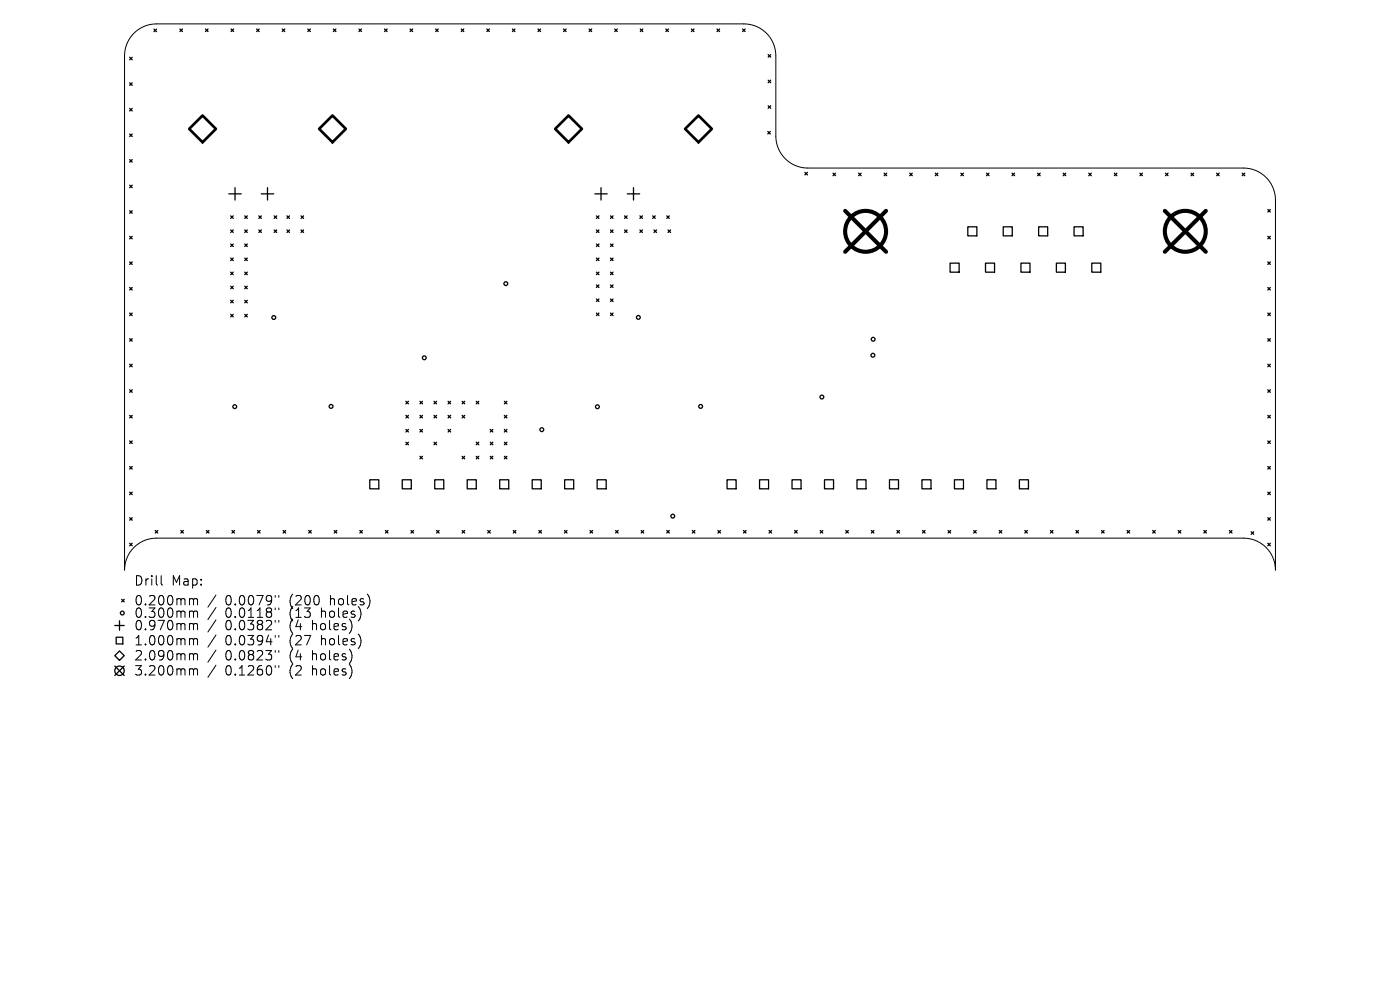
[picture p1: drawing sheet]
<svg xmlns="http://www.w3.org/2000/svg" width="297mm" height="210mm" viewBox="0 0 297 210" stroke-linecap="round" stroke-linejoin="round" font-family="sans-serif">
<defs><g id="words">
<g font-size="2.8">
<text x="28.4" y="124.5">Drill</text>
<text x="36.4" y="124.5">Map:</text>
<text x="28.4" y="128.7">0.200mm</text>
<text x="28.4" y="131.3">0.300mm</text>
<text x="47.8" y="128.7">0.0079&quot;</text>
<text x="47.8" y="131.3">0.0118&quot;</text>
<text x="61.5" y="128.7">(200</text>
<text x="61.5" y="131.3">(13</text>
<text x="68.4" y="131.3">holes)</text>
<text x="70.3" y="128.7">holes)</text>
<text x="28.4" y="134">0.970mm</text>
<text x="28.4" y="137.2">1.000mm</text>
<text x="47.8" y="134">0.0382&quot;</text>
<text x="47.8" y="137.2">0.0394&quot;</text>
<text x="61.5" y="134">(4</text>
<text x="61.5" y="137.2">(27</text>
<text x="66.5" y="134">holes)</text>
<text x="68.4" y="137.2">holes)</text>
<text x="28.4" y="140.4">2.090mm</text>
<text x="28.4" y="143.6">3.200mm</text>
<text x="47.8" y="140.4">0.0823&quot;</text>
<text x="47.8" y="143.6">0.1260&quot;</text>
<text x="61.5" y="140.4">(4</text>
<text x="61.5" y="143.6">(2</text>
<text x="66.5" y="140.4">holes)</text>
<text x="66.5" y="143.6">holes)</text>
</g>
</g></defs>
<g fill="none" stroke="#000" stroke-width=".21">
<path d="M28.4 7.1a6.8 6.8 0 0 1 4.8-2h124.6a6.8 6.8 0 0 1 6.8 6.8v17a6.8 6.8 0 0 0 6.8 6.7h92.4a6.8 6.8 0 0 1 6.8 6.8v78.5a6.8 6.8 0 0 0-6.8-6.7h-230.6a6.8 6.8 0 0 0-6.8 6.7v-109a6.8 6.8 0 0 1 2-4.8zM34.2 122.1v1.7l.3 .3M40.5 127l.5 .1 .1 .2M40.5 129.6h.3l.3 .3M40.5 132.3l.5 .1 .1 .2M40.5 135.5h.3l.3 .3M40.5 138.7l.5 .1 .1 .2M41.1 127.3l.2-.3 .5 .1 .1 1.2M41.1 127.3v1M41.1 129.9v1.1M41.1 132.6v1M41.1 135.8v1"/>
<path d="M41.1 139v1M41.1 129.9l.2-.3 .5 .1 .1 1.3M41.1 132.6l.2-.3 .5 .1 .1 1.2M41.1 135.8l.2-.3 .5 .1 .1 1.2M41.1 139l.2-.3 .5 .1 .1 1.2M45.8 126.2l-1.7 2.6M45.8 128.9l-1.7 2.5M45.8 131.5l-1.7 2.6M45.8 134.7l-1.7 2.6M45.8 137.9l-1.7 2.6M58.4 126.3v.4M58.4 129v.3"/>
<path d="M58.4 131.6v.4M58.4 134.8v.4M58.4 138v.4M59.2 126.3v.4M59.2 129v.3M59.2 131.6v.4M59.2 134.8v.4M59.2 138v.4M40.5 141.9l.5 .1 .1 .2M41.1 142.2v1M41.1 142.2l.2-.3 .5 .1 .1 1.2M45.8 141.1l-1.7 2.6"/>
<path d="M58.4 141.2v.4M59.2 141.2v.4"/>
</g>
<g fill="none" stroke="#000" stroke-width=".27">
<path d="M27.5 12.1l.5 .6M27.5 17.6l.5 .5M28 12.1l-.5 .6M28 17.6l-.5 .5M32.7 6.2l.5 .5M33.2 6.2l-.5 .5M38.2 6.2l.5 .5M38.7 6.2l-.5 .5M43.6 6.2l.5 .5M44.1 6.2l-.5 .5M49 6.2l.6 .5M49.6 6.2l-.6 .5"/>
<path d="M54.4 6.2l.6 .5M55 6.2l-.6 .5M59.9 6.2l.5 .5M60.4 6.2l-.5 .5M65.3 6.2l.5 .5M65.8 6.2l-.5 .5M70.7 6.2l.6 .5M71.3 6.2l-.6 .5M76.1 6.2l.6 .5M76.7 6.2l-.6 .5M81.6 6.2l.5 .5M82.1 6.2l-.5 .5"/>
<path d="M87 6.2l.5 .5M87.5 6.2l-.5 .5M92.4 6.2l.6 .5M93 6.2l-.6 .5M97.9 6.2l.5 .5M98.4 6.2l-.5 .5M103.3 6.2l.5 .5M103.8 6.2l-.5 .5M108.7 6.2l.5 .5M109.2 6.2l-.5 .5M114.1 6.2l.6 .5M114.7 6.2l-.6 .5"/>
<path d="M119.6 6.2l.5 .5M120.1 6.2l-.5 .5M125 6.2l.5 .5M125.5 6.2l-.5 .5M130.4 6.2l.5 .5M130.9 6.2l-.5 .5M135.8 6.2l.6 .5M136.4 6.2l-.6 .5M141.3 6.2l.5 .5M141.8 6.2l-.5 .5M146.7 6.2l.5 .5M147.2 6.2l-.5 .5"/>
<path d="M152.1 6.2l.6 .5M152.7 6.2l-.6 .5M157.5 6.2l.6 .5M158.1 6.2l-.6 .5M163 17l.5 .5M163 11.6l.5 .5M163.5 11.6l-.5 .5M163.5 17l-.5 .5M27.5 23l.5 .5M27.5 28.4l.5 .6M27.5 33.9l.5 .5M27.5 39.3l.5 .5"/>
<path d="M28 23l-.5 .5M28 28.4l-.5 .6M28 33.9l-.5 .5M28 39.3l-.5 .5M49.9 39.8v2.6M56.8 39.8v2.6M127.5 39.8v2.6M134.4 39.8v2.6M162.9 27.9l.5 .5M163 22.4l.5 .6M163.4 27.9l-.5 .5M163.5 22.4l-.5 .6"/>
<path d="M170.7 36.6l.6 .5M171.3 36.6l-.6 .5M176.7 36.7l.6 .6M177.3 36.7l-.6 .6M182.1 36.7l.6 .6M182.7 36.7l-.6 .6M187.6 36.7l.5 .6M188.1 36.7l-.5 .6M193 36.7l.5 .6M193.5 36.7l-.5 .6M198.4 36.7l.6 .6M199 36.7l-.6 .6"/>
<path d="M203.8 36.7l.6 .6M204.4 36.7l-.6 .6M209.3 36.7l.5 .6M209.8 36.7l-.5 .6M214.7 36.7l.5 .6M215.2 36.7l-.5 .6M220.1 36.7l.6 .6M220.7 36.7l-.6 .6M225.5 36.7l.6 .6M226.1 36.7l-.6 .6M231 36.7l.5 .6M231.5 36.7l-.5 .6"/>
<path d="M236.4 36.7l.5 .6M236.9 36.7l-.5 .6M241.8 36.7l.6 .6M242.4 36.7l-.6 .6M247.3 36.7l.5 .6M247.8 36.7l-.5 .6M252.7 36.7l.5 .6M253.2 36.7l-.5 .6M258.1 36.7l.5 .6M258.6 36.7l-.5 .6M263.5 36.7l.6 .6M264.1 36.7l-.6 .6"/>
<path d="M27.5 44.7l.5 .5M27.5 50.1l.5 .6M27.5 55.6l.5 .5M28 44.7l-.5 .5M28 50.1l-.5 .6M28 55.6l-.5 .5M48.5 41.1h2.7M48.9 45.8l.6 .5M48.9 48.8l.6 .5M48.9 51.8l.6 .5M48.9 54.7l.6 .6M48.9 57.7l.6 .6"/>
<path d="M49.5 45.8l-.6 .5M49.5 48.8l-.6 .5M49.5 51.8l-.6 .5M49.5 54.7l-.6 .6M49.5 57.7l-.6 .6M51.9 48.8l.6 .5M51.9 51.8l.6 .5M51.9 57.7l.6 .6M51.9 45.8l.6 .5M51.9 54.7l.6 .6M52.5 45.8l-.6 .5M52.5 48.8l-.6 .5"/>
<path d="M52.5 51.8l-.6 .5M52.5 54.7l-.6 .6M52.5 57.7l-.6 .6M54.9 48.8l.5 .5M54.9 45.8l.5 .5M55.4 41.1h2.7M55.4 45.8l-.5 .5M55.4 48.8l-.5 .5M58.2 45.8l.5 .5M58.2 48.8l.5 .5M58.7 45.8l-.5 .5M58.7 48.8l-.5 .5"/>
<path d="M60.9 45.8l.5 .5M60.9 48.8l.5 .5M61.4 45.8l-.5 .5M61.4 48.8l-.5 .5M63.9 48.8l.5 .5M63.9 45.8l.5 .5M64.4 45.8l-.5 .5M64.4 48.8l-.5 .5M126.2 41.1h2.6M126.5 45.8l.6 .5M126.5 48.8l.6 .5M126.5 51.8l.6 .5"/>
<path d="M126.5 54.7l.6 .6M126.5 57.7l.6 .6M127.1 45.8l-.6 .5M127.1 48.8l-.6 .5M127.1 51.8l-.6 .5M127.1 54.7l-.6 .6M127.1 57.7l-.6 .6M129.5 48.8l.6 .5M129.5 51.8l.6 .5M129.5 57.7l.6 .6M129.5 45.8l.6 .5M129.5 54.7l.6 .6"/>
<path d="M130.1 45.8l-.6 .5M130.1 48.8l-.6 .5M130.1 51.8l-.6 .5M130.1 54.7l-.6 .6M130.1 57.7l-.6 .6M132.5 48.8l.5 .5M132.5 45.8l.5 .5M133 45.8l-.5 .5M133 48.8l-.5 .5M133.1 41.1h2.6M135.8 45.8l.5 .5M135.8 48.8l.5 .5"/>
<path d="M136.3 45.8l-.5 .5M136.3 48.8l-.5 .5M138.5 45.8l.5 .5M138.7 48.8l.6 .5M139 45.8l-.5 .5M139.3 48.8l-.6 .5M141.4 45.8l.6 .5M141.7 48.8l.6 .5M142 45.8l-.6 .5M142.3 48.8l-.6 .5M201.6 55.8h1.9v1.9h-1.9zM205.3 48.1h1.9v1.9h-1.9z"/>
<path d="M209.1 55.8h1.9v1.9h-1.9zM212.8 48.1h1.9v1.9h-1.9zM216.6 55.8h1.9v1.9h-1.9zM220.3 48.1h2v1.9h-2zM224.1 55.8h1.9v1.9h-1.9zM227.9 48.1h1.9v1.9h-1.9zM231.6 55.8h1.9v1.9h-1.9zM269 44.4l.5 .6M269 50.1l.5 .6M269 55.6l.5 .5M269.5 50.1l-.5 .6M269.5 55.6l-.5 .5"/>
<path d="M269.5 44.4l-.5 .6M27.5 61l.5 .5M27.5 66.4l.5 .5M27.5 71.8l.5 .6M27.5 77.3l.5 .5M28 61l-.5 .5M28 66.4l-.5 .5M28 71.8l-.5 .6M28 77.3l-.5 .5M48.9 60.7l.6 .6M48.9 63.7l.6 .5M48.9 66.7l.6 .5"/>
<path d="M49.5 66.7l-.6 .5M49.5 60.7l-.6 .6M49.5 63.7l-.6 .5M51.9 60.7l.6 .6M51.9 63.7l.6 .5M51.9 66.7l.6 .5M52.5 63.7l-.6 .5M52.5 60.7l-.6 .6M52.5 66.7l-.6 .5M126.5 60.4l.6 .6M126.5 63.4l.6 .6M126.5 66.4l.6 .5"/>
<path d="M127.1 60.4l-.6 .6M127.1 63.4l-.6 .6M127.1 66.4l-.6 .5M129.5 63.4l.6 .6M129.5 66.4l.6 .5M129.5 60.4l.6 .6M130.1 60.4l-.6 .6M130.1 63.4l-.6 .6M130.1 66.4l-.6 .5M269 61l.5 .5M269 66.4l.5 .5M269 71.8l.5 .6"/>
<path d="M269 77.3l.5 .5M269.5 66.4l-.5 .5M269.5 71.8l-.5 .6M269.5 61l-.5 .5M269.5 77.3l-.5 .5M27.5 82.7l.5 .5M27.5 88.1l.5 .6M27.5 93.5l.5 .6M27.5 99l.5 .5M28 82.7l-.5 .5M28 88.1l-.5 .6M28 93.5l-.5 .6"/>
<path d="M28 99l-.5 .5M86.1 85.1l.5 .6M86.1 88.1l.5 .6M86.1 91.1l.5 .5M86.1 93.8l.5 .5M86.6 85.1l-.5 .6M86.6 88.1l-.5 .6M86.6 91.1l-.5 .5M86.6 93.8l-.5 .5M89.1 88.1l.5 .6M89.1 91.1l.5 .5M89.1 96.8l.5 .5"/>
<path d="M89.1 85.1l.5 .6M89.6 85.1l-.5 .6M89.6 88.1l-.5 .6M89.6 91.1l-.5 .5M89.6 96.8l-.5 .5M92.1 85.1l.5 .6M92.1 88.1l.5 .6M92.1 93.8l.5 .5M92.6 85.1l-.5 .6M92.6 88.1l-.5 .6M92.6 93.8l-.5 .5M95.1 88.1l.5 .6"/>
<path d="M95.1 91.1l.5 .5M95.1 85.1l.5 .6M95.6 85.1l-.5 .6M95.6 88.1l-.5 .6M95.6 91.1l-.5 .5M98 88.1l.6 .6M98 85.1l.6 .6M98 96.8l.6 .5M98.6 85.1l-.6 .6M98.6 88.1l-.6 .6M98.6 96.8l-.6 .5M101 85.1l.6 .6"/>
<path d="M101 93.8l.6 .5M101 96.8l.6 .5M101.6 85.1l-.6 .6M101.6 93.8l-.6 .5M101.6 96.8l-.6 .5M104 93.8l.6 .5M104 91.1l.6 .5M104 96.8l.6 .5M104.6 93.8l-.6 .5M104.6 91.1l-.6 .5M104.6 96.8l-.6 .5M107 96.8l.5 .5"/>
<path d="M107 91.1l.5 .5M107 85.1l.5 .6M107 88.1l.5 .6M107 93.8l.5 .5M107.5 93.8l-.5 .5M107.5 85.1l-.5 .6M107.5 88.1l-.5 .6M107.5 91.1l-.5 .5M107.5 96.8l-.5 .5M269 82.7l.5 .5M269 88.1l.5 .6M269 93.5l.5 .6"/>
<path d="M269 99l.5 .5M269.5 82.7l-.5 .5M269.5 88.1l-.5 .6M269.5 93.5l-.5 .6M269.5 99l-.5 .5M27.5 104.4l.5 .5M27.5 109.8l.5 .6M27.5 115.2l.5 .6M28 104.4l-.5 .5M28 109.8l-.5 .6M28 115.2l-.5 .6M32.9 112.5l.6 .6"/>
<path d="M33.5 112.5l-.6 .6M38.4 112.5l.5 .6M38.9 112.5l-.5 .6M43.8 112.5l.5 .6M44.3 112.5l-.5 .6M49.2 112.5l.6 .6M49.8 112.5l-.6 .6M54.6 112.5l.6 .6M55.2 112.5l-.6 .6M60.1 112.5l.5 .6M60.6 112.5l-.5 .6M65.5 112.5l.5 .6"/>
<path d="M66 112.5l-.5 .6M70.9 112.5l.6 .6M71.5 112.5l-.6 .6M76.3 112.5l.6 .6M76.9 112.5l-.6 .6M78.4 101.8h2v1.9h-2zM81.8 112.5l.5 .6M82.3 112.5l-.5 .6M85.3 101.8h2v1.9h-2zM87.2 112.5l.5 .6M87.7 112.5l-.5 .6M92.2 101.8h1.9v1.9h-1.9z"/>
<path d="M92.6 112.5l.6 .6M93.2 112.5l-.6 .6M98 112.5l.6 .6M98.6 112.5l-.6 .6M99.1 101.8h1.9v1.9h-1.9zM103.5 112.5l.5 .6M104 112.5l-.5 .6M106 101.8h1.9v1.9h-1.9zM108.9 112.5l.5 .6M109.4 112.5l-.5 .6M112.9 101.8h1.9v1.9h-1.9zM114.3 112.5l.6 .6"/>
<path d="M114.9 112.5l-.6 .6M119.7 112.5l.6 .6M119.8 101.8h1.9v1.9h-1.9zM120.3 112.5l-.6 .6M125.2 112.5l.5 .6M125.7 112.5l-.5 .6M126.7 101.8h1.9v1.9h-1.9zM130.6 112.5l.5 .6M131.1 112.5l-.5 .6M136 112.5l.6 .6M136.6 112.5l-.6 .6M141.4 112.5l.6 .6"/>
<path d="M142 112.5l-.6 .6M146.9 112.5l.5 .6M147.4 112.5l-.5 .6M152.3 112.5l.5 .6M152.8 112.5l-.5 .6M154.2 101.8h2v1.9h-2zM157.7 112.5l.6 .6M158.3 112.5l-.6 .6M161.1 101.8h2v1.9h-2zM163.2 112.5l.5 .6M163.7 112.5l-.5 .6M168 101.8h1.9v1.9h-1.9z"/>
<path d="M168.6 112.5l.5 .6M169.1 112.5l-.5 .6M174 112.5l.5 .6M174.5 112.5l-.5 .6M174.9 101.8h1.9v1.9h-1.9zM179.4 112.5l.6 .6M180 112.5l-.6 .6M181.8 101.8h1.9v1.9h-1.9zM184.9 112.5l.5 .6M185.4 112.5l-.5 .6M188.7 101.8h1.9v1.9h-1.9zM190.3 112.5l.5 .6"/>
<path d="M190.8 112.5l-.5 .6M195.6 101.8h1.9v1.9h-1.9zM195.7 112.5l.5 .6M196.2 112.5l-.5 .6M201.1 112.5l.6 .6M201.7 112.5l-.6 .6M202.5 101.8h1.9v1.9h-1.9zM206.6 112.5l.5 .6M207.1 112.5l-.5 .6M209.4 101.8h1.9v1.9h-1.9zM212 112.5l.5 .6M212.5 112.5l-.5 .6"/>
<path d="M216.3 101.8h1.9v1.9h-1.9zM217.4 112.5l.6 .6M218 112.5l-.6 .6M222.8 112.5l.6 .6M223.4 112.5l-.6 .6M228.3 112.5l.5 .6M228.8 112.5l-.5 .6M233.7 112.5l.5 .6M234.2 112.5l-.5 .6M239.1 112.5l.6 .6M239.7 112.5l-.6 .6M244.5 112.5l.6 .6"/>
<path d="M245.1 112.5l-.6 .6M250 112.5l.5 .6M250.5 112.5l-.5 .6M255.4 112.5l.5 .6M255.9 112.5l-.5 .6M260.8 112.5l.6 .6M261.4 112.5l-.6 .6M265.4 112.8l.6 .5M266 112.8l-.6 .5M269 104.4l.5 .5M269 109.8l.5 .6M269 115.2l.5 .6"/>
<path d="M269.5 104.4l-.5 .5M269.5 109.8l-.5 .6M269.5 115.2l-.5 .6M24.4 139.1l1-1 1 1-1 1zM24.4 132.7h2M24.6 135.2h1.5v1.4h-1.5zM25.4 131.7v2M25.8 127.1l.6 .6M26.4 127.1l-.6 .6M24.4 141.3l2 2M26.4 141.3l-2 2"/>
<circle cx="58.1" cy="67.4" r=".41"/>
<circle cx="90" cy="75.9" r=".41"/>
<circle cx="107.3" cy="60.2" r=".41"/>
<circle cx="135.4" cy="67.3" r=".41"/>
<circle cx="185.2" cy="75.4" r=".41"/>
<circle cx="185.2" cy="72" r=".41"/>
<circle cx="49.8" cy="86.3" r=".41"/>
<circle cx="70.2" cy="86.2" r=".41"/>
<circle cx="114.9" cy="91.1" r=".41"/>
<circle cx="126.7" cy="86.3" r=".41"/>
<circle cx="148.6" cy="86.2" r=".41"/>
<circle cx="174.4" cy="84.2" r=".41"/>
<circle cx="142.7" cy="109.5" r=".41"/>
<circle cx="25.9" cy="130" r=".41"/>
<circle cx="25.4" cy="142.3" r="1"/>
</g>
<path d="M40.1 27.3l2.9-2.8 2.8 2.8-2.8 2.9zM67.7 27.3l2.8-2.8 2.9 2.8-2.9 2.9zM117.8 27.3l2.8-2.8 2.8 2.8-2.8 2.9zM145.3 27.3l2.9-2.8 2.8 2.8-2.8 2.9z" fill="none" stroke="#000" stroke-width=".57"/>
<g fill="none" stroke="#000" stroke-width=".87">
<path d="M179.3 44.7l8.7 8.7M188 44.7l-8.7 8.7M247.1 44.7l8.7 8.7M255.8 44.7l-8.7 8.7"/>
<circle cx="183.6" cy="49.1" r="4.3"/>
<circle cx="251.5" cy="49.1" r="4.3"/>
</g>
<use href="#words"/>
</svg>
